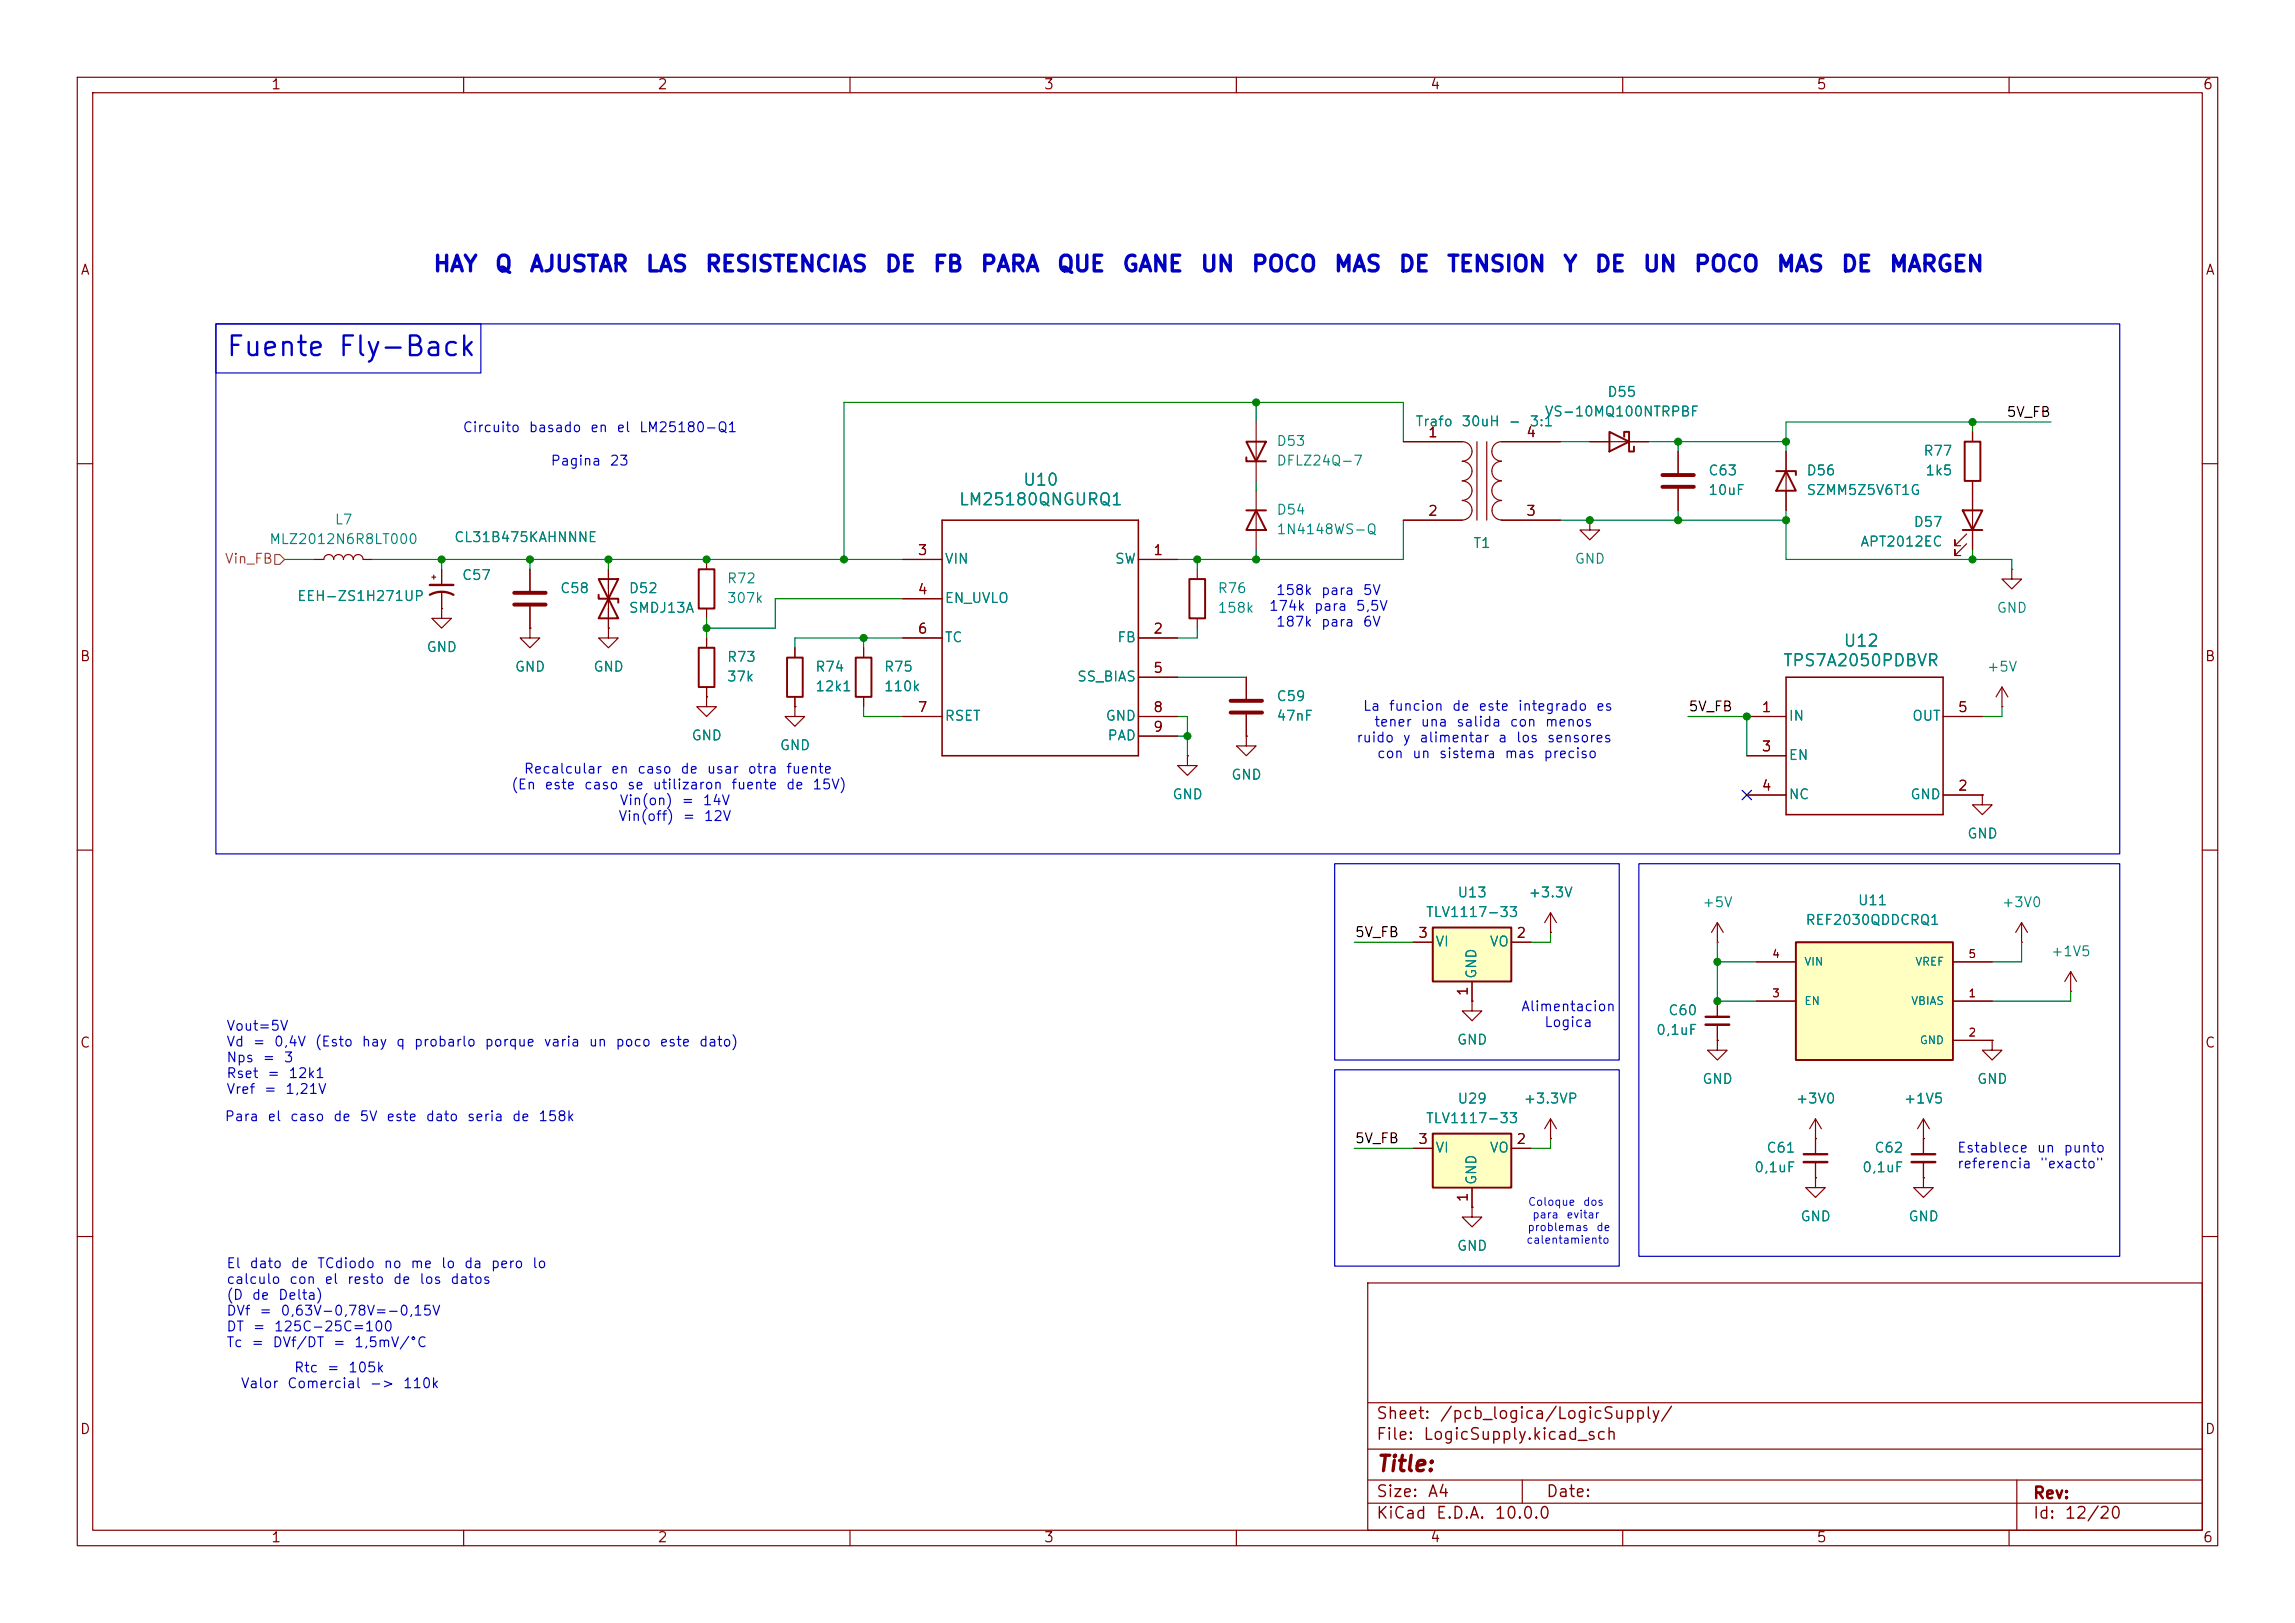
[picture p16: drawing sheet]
<svg xmlns="http://www.w3.org/2000/svg" width="297mm" height="210mm" viewBox="0 0 297 210" stroke-linecap="round" stroke-linejoin="round" font-family="sans-serif">
<defs><g id="words">
<g font-size="2.5" fill="#0000c2">
<text x="29.2" y="46.7">Fuente</text>
<text x="43.6" y="46.7">Fly-Back</text>
</g>
<g font-size="2" fill="#0000c2">
<text x="55.9" y="35.7">HAY</text>
<text x="63.9" y="35.7">Q</text>
<text x="68.4" y="35.7">AJUSTAR</text>
<text x="83.4" y="35.7">LAS</text>
<text x="91.1" y="35.7">RESISTENCIAS</text>
<text x="114.4" y="35.7">DE</text>
<text x="120.6" y="35.7">FB</text>
<text x="126.8" y="35.7">PARA</text>
<text x="136.7" y="35.7">QUE</text>
<text x="145.1" y="35.7">GANE</text>
<text x="155.2" y="35.7">UN</text>
<text x="161.8" y="35.7">POCO</text>
<text x="172.5" y="35.7">MAS</text>
<text x="180.9" y="35.7">DE</text>
<text x="187.1" y="35.7">TENSION</text>
<text x="202.2" y="35.7">Y</text>
<text x="206.3" y="35.7">DE</text>
<text x="212.5" y="35.7">UN</text>
<text x="219.1" y="35.7">POCO</text>
<text x="229.8" y="35.7">MAS</text>
<text x="238.1" y="35.7">DE</text>
<text x="244.4" y="35.7">MARGEN</text>
</g>
<text font-size="2" fill="#840000" x="178" y="190.9">Title:</text>
<g font-size="1.5" fill="#008484">
<text x="124" y="65.8">LM25180QNGURQ1</text>
<text x="132.3" y="63.2">U10</text>
<text x="230.7" y="86.6">TPS7A2050PDBVR</text>
<text x="238.5" y="84">U12</text>
</g>
<g font-size="1.5" fill="#840000">
<text x="178" y="184">Sheet:</text>
<text x="186.2" y="184">/pcb_logica/LogicSupply/</text>
<text x="178" y="186.7">File:</text>
<text x="184.1" y="186.7">LogicSupply.kicad_sch</text>
<text x="178" y="196.9">KiCad</text>
<text x="178" y="194.1">Size:</text>
<text x="184.7" y="194.1">A4</text>
<text x="185.7" y="196.9">E.D.A.</text>
<text x="193.3" y="196.9">10.0.0</text>
<text x="200" y="194.1">Date:</text>
<text x="263" y="194.3">Rev:</text>
<text x="263" y="196.9">Id:</text>
<text x="267.1" y="196.9">12/20</text>
</g>
<g font-size="1.3" fill="#840000">
<text x="35" y="11.9">1</text>
<text x="85" y="11.9">2</text>
<text x="135" y="11.9">3</text>
<text x="185" y="11.9">4</text>
<text x="235" y="11.9">5</text>
<text x="285" y="11.9">6</text>
<text x="10.3" y="35.9">A</text>
<text x="285.3" y="35.9">A</text>
<text x="184.7" y="56.9">1</text>
<text x="197.4" y="56.9">4</text>
<text x="184.7" y="67.1">2</text>
<text x="197.4" y="67.1">3</text>
<text x="118.7" y="72.1">3</text>
<text x="118.7" y="77.2">4</text>
<text x="149.2" y="72.1">1</text>
<text x="118.7" y="82.3">6</text>
<text x="149.2" y="82.3">2</text>
<text x="10.3" y="85.9">B</text>
<text x="149.2" y="87.4">5</text>
<text x="285.3" y="85.9">B</text>
<text x="118.7" y="92.5">7</text>
<text x="149.2" y="92.5">8</text>
<text x="149.2" y="95">9</text>
<text x="227.9" y="92.5">1</text>
<text x="253.3" y="92.5">5</text>
<text x="227.9" y="97.5">3</text>
<text x="227.9" y="102.6">4</text>
<text x="253.3" y="102.6">2</text>
<text x="183.4" y="121.7">3</text>
<text x="196.1" y="121.7">2</text>
<text x="190.2" y="129" transform="rotate(-90 190.2 129)">1</text>
<text x="10.3" y="135.9">C</text>
<text x="285.3" y="135.9">C</text>
<text x="183.4" y="148.3">3</text>
<text x="196.1" y="148.3">2</text>
<text x="190.2" y="155.6" transform="rotate(-90 190.2 155.6)">1</text>
<text x="10.3" y="185.9">D</text>
<text x="285.3" y="185.9">D</text>
<text x="35" y="199.9">1</text>
<text x="85" y="199.9">2</text>
<text x="135" y="199.9">3</text>
<text x="185" y="199.9">4</text>
<text x="235" y="199.9">5</text>
<text x="285" y="199.9">6</text>
</g>
<g font-size="1.3" fill="#008484">
<text x="207.9" y="51.7">D55</text>
<text x="165.1" y="58">D53</text>
<text x="183.1" y="55.5">Trafo</text>
<text x="189" y="55.5">30uH</text>
<text x="195.1" y="55.5">-</text>
<text x="197.9" y="55.5">3:1</text>
<text x="199.8" y="54.2">VS-10MQ100NTRPBF</text>
<text x="248.8" y="59.3">R77</text>
<text x="165.1" y="60.6">DFLZ24Q-7</text>
<text x="221" y="61.8">C63</text>
<text x="221" y="64.4">10uF</text>
<text x="233.7" y="64.4">SZMM5Z5V6T1G</text>
<text x="233.7" y="61.8">D56</text>
<text x="249.1" y="61.8">1k5</text>
<text x="34.8" y="70.7">MLZ2012N6R8LT000</text>
<text x="43.2" y="68.2">L7</text>
<text x="58.7" y="70.5">CL31B475KAHNNNE</text>
<text x="165.1" y="66.9">D54</text>
<text x="165.1" y="69.4">1N4148WS-Q</text>
<text x="190.6" y="71.2">T1</text>
<text x="240.7" y="71">APT2012EC</text>
<text x="247.6" y="68.5">D57</text>
<text x="59.7" y="75.4">C57</text>
<text x="72.4" y="77.1">C58</text>
<text x="81.3" y="77.1">D52</text>
<text x="94" y="75.8">R72</text>
<text x="122.2" y="73.3">VIN</text>
<text x="144.2" y="73.3">SW</text>
<text x="157.5" y="77.1">R76</text>
<text x="203.7" y="73.3">GND</text>
<text x="38.4" y="78.1">EEH-ZS1H271UP</text>
<text x="81.3" y="79.6">SMDJ13A</text>
<text x="94" y="78.3">307k</text>
<text x="122.2" y="78.3">EN_UVLO</text>
<text x="122.2" y="83.4">TC</text>
<text x="144.5" y="83.4">FB</text>
<text x="157.5" y="79.6">158k</text>
<text x="258.3" y="79.6">GND</text>
<text x="55.1" y="84.7">GND</text>
<text x="66.5" y="87.2">GND</text>
<text x="76.7" y="87.2">GND</text>
<text x="94" y="88.5">37k</text>
<text x="94" y="86">R73</text>
<text x="105.4" y="87.2">R74</text>
<text x="105.4" y="89.8">12k1</text>
<text x="114.3" y="87.2">R75</text>
<text x="114.3" y="89.8">110k</text>
<text x="139.3" y="88.5">SS_BIAS</text>
<text x="257" y="87.2">+5V</text>
<text x="122.2" y="93.6">RSET</text>
<text x="143" y="93.6">GND</text>
<text x="165.1" y="91">C59</text>
<text x="165.1" y="93.6">47nF</text>
<text x="231.4" y="93.6">IN</text>
<text x="247.4" y="93.6">OUT</text>
<text x="89.4" y="96.1">GND</text>
<text x="100.8" y="97.4">GND</text>
<text x="143.2" y="96.1">PAD</text>
<text x="159.3" y="101.2">GND</text>
<text x="231.4" y="98.7">EN</text>
<text x="151.6" y="103.7">GND</text>
<text x="231.4" y="103.7">NC</text>
<text x="247.1" y="103.7">GND</text>
<text x="254.5" y="108.8">GND</text>
<text x="184.4" y="119">TLV1117-33</text>
<text x="188.5" y="116.4">U13</text>
<text x="197.7" y="116.4">+3.3V</text>
<text x="220.2" y="117.7">+5V</text>
<text x="233.6" y="120">REF2030QDDCRQ1</text>
<text x="240.3" y="117.4">U11</text>
<text x="259" y="117.7">+3V0</text>
<text x="185.7" y="122.8">VI</text>
<text x="192.7" y="122.8">VO</text>
<text x="265.3" y="124.1">+1V5</text>
<text x="191.4" y="126.7" transform="rotate(-90 191.4 126.7)">GND</text>
<text x="215.8" y="131.7">C60</text>
<text x="188.5" y="135.5">GND</text>
<text x="214.2" y="134.2">0,1uF</text>
<text x="188.5" y="143.1">U29</text>
<text x="197.1" y="143.1">+3.3VP</text>
<text x="220.2" y="140.6">GND</text>
<text x="232.3" y="143.1">+3V0</text>
<text x="246.3" y="143.1">+1V5</text>
<text x="255.8" y="140.6">GND</text>
<text x="184.4" y="145.6">TLV1117-33</text>
<text x="185.7" y="149.5">VI</text>
<text x="192.7" y="149.5">VO</text>
<text x="228.5" y="149.5">C61</text>
<text x="242.5" y="149.5">C62</text>
<text x="191.4" y="153.4" transform="rotate(-90 191.4 153.4)">GND</text>
<text x="226.9" y="152">0,1uF</text>
<text x="240.9" y="152">0,1uF</text>
<text x="232.9" y="158.3">GND</text>
<text x="246.9" y="158.3">GND</text>
<text x="188.5" y="162.2">GND</text>
</g>
<g font-size="1.3" fill="#0000c2">
<text x="59.8" y="56.2">Circuito</text>
<text x="68.3" y="56.2">basado</text>
<text x="76.3" y="56.2">en</text>
<text x="79.7" y="56.2">el</text>
<text x="82.6" y="56.2">LM25180-Q1</text>
<text x="71.2" y="60.6">Pagina</text>
<text x="78.8" y="60.6">23</text>
<text x="165" y="77.3">158k</text>
<text x="170.9" y="77.3">para</text>
<text x="176.3" y="77.3">5V</text>
<text x="164.1" y="79.4">174k</text>
<text x="165" y="81.4">187k</text>
<text x="170" y="79.4">para</text>
<text x="170.9" y="81.4">para</text>
<text x="175.4" y="79.4">5,5V</text>
<text x="176.3" y="81.4">6V</text>
<text x="176.3" y="92.3">La</text>
<text x="177.7" y="94.3">tener</text>
<text x="179.6" y="92.3">funcion</text>
<text x="183.7" y="94.3">una</text>
<text x="187.8" y="92.3">de</text>
<text x="188.4" y="94.3">salida</text>
<text x="191.2" y="92.3">este</text>
<text x="195.3" y="94.3">con</text>
<text x="196.3" y="92.3">integrado</text>
<text x="199.8" y="94.3">menos</text>
<text x="206.5" y="92.3">es</text>
<text x="67.7" y="100.4">Recalcular</text>
<text x="79" y="100.4">en</text>
<text x="82.4" y="100.4">caso</text>
<text x="88" y="100.4">de</text>
<text x="91.4" y="100.4">usar</text>
<text x="96.7" y="100.4">otra</text>
<text x="101.6" y="100.4">fuente</text>
<text x="175.4" y="96.4">ruido</text>
<text x="178.1" y="98.4">con</text>
<text x="181.5" y="96.4">y</text>
<text x="182.7" y="98.4">un</text>
<text x="183.6" y="96.4">alimentar</text>
<text x="186.1" y="98.4">sistema</text>
<text x="193.8" y="96.4">a</text>
<text x="194.6" y="98.4">mas</text>
<text x="196.1" y="96.4">los</text>
<text x="199.7" y="98.4">preciso</text>
<text x="200.1" y="96.4">sensores</text>
<text x="66.1" y="102.5">(En</text>
<text x="70.4" y="102.5">este</text>
<text x="75.5" y="102.5">caso</text>
<text x="79.9" y="106.6">Vin(off)</text>
<text x="80.1" y="104.5">Vin(on)</text>
<text x="81.1" y="102.5">se</text>
<text x="84.4" y="102.5">utilizaron</text>
<text x="88.1" y="104.5">=</text>
<text x="88.3" y="106.6">=</text>
<text x="90.8" y="104.5">14V</text>
<text x="91" y="106.6">12V</text>
<text x="94.5" y="102.5">fuente</text>
<text x="101.6" y="102.5">de</text>
<text x="105" y="102.5">15V)</text>
<text x="196.8" y="131.2">Alimentacion</text>
<text x="29.2" y="133.7">Vout=5V</text>
<text x="29.2" y="135.7">Vd</text>
<text x="29.2" y="137.8">Nps</text>
<text x="32.6" y="135.7">=</text>
<text x="33.9" y="137.8">=</text>
<text x="35.4" y="135.7">0,4V</text>
<text x="36.6" y="137.8">3</text>
<text x="40.6" y="135.7">(Esto</text>
<text x="46.7" y="135.7">hay</text>
<text x="51.2" y="135.7">q</text>
<text x="53.5" y="135.7">probarlo</text>
<text x="62.6" y="135.7">porque</text>
<text x="70.3" y="135.7">varia</text>
<text x="76.1" y="135.7">un</text>
<text x="79.6" y="135.7">poco</text>
<text x="85.3" y="135.7">este</text>
<text x="90.4" y="135.7">dato)</text>
<text x="199.8" y="133.2">Logica</text>
<text x="29.2" y="139.8">Rset</text>
<text x="29.2" y="141.9">Vref</text>
<text x="34.1" y="141.9">=</text>
<text x="34.5" y="139.8">=</text>
<text x="36.8" y="141.9">1,21V</text>
<text x="37.2" y="139.8">12k1</text>
<text x="29" y="145.4">Para</text>
<text x="34.5" y="145.4">el</text>
<text x="37.4" y="145.4">caso</text>
<text x="43" y="145.4">de</text>
<text x="46.4" y="145.4">5V</text>
<text x="49.9" y="145.4">este</text>
<text x="55" y="145.4">dato</text>
<text x="60.3" y="145.4">seria</text>
<text x="66.2" y="145.4">de</text>
<text x="69.6" y="145.4">158k</text>
<text x="253.2" y="149.5">Establece</text>
<text x="263.5" y="149.5">un</text>
<text x="267" y="149.5">punto</text>
<text x="253.2" y="151.5">referencia</text>
<text x="263.9" y="151.5">&quot;exacto&quot;</text>
<text x="29.2" y="164.4">El</text>
<text x="29.2" y="166.5">calculo</text>
<text x="32.2" y="164.4">dato</text>
<text x="37.3" y="166.5">con</text>
<text x="37.5" y="164.4">de</text>
<text x="40.9" y="164.4">TCdiodo</text>
<text x="41.9" y="166.5">el</text>
<text x="44.8" y="166.5">resto</text>
<text x="49.6" y="164.4">no</text>
<text x="50.8" y="166.5">de</text>
<text x="53" y="164.4">me</text>
<text x="54.2" y="166.5">los</text>
<text x="57" y="164.4">lo</text>
<text x="58.2" y="166.5">datos</text>
<text x="60" y="164.4">da</text>
<text x="63.4" y="164.4">pero</text>
<text x="68.8" y="164.4">lo</text>
<text x="29.2" y="168.5">(D</text>
<text x="29.2" y="170.5">DVf</text>
<text x="29.2" y="172.6">DT</text>
<text x="32.5" y="168.5">de</text>
<text x="32.6" y="172.6">=</text>
<text x="33.5" y="170.5">=</text>
<text x="35.4" y="172.6">125C-25C=100</text>
<text x="35.9" y="168.5">Delta)</text>
<text x="36.2" y="170.5">0,63V-0,78V=-0,15V</text>
<text x="29.2" y="174.6">Tc</text>
<text x="31.1" y="179.9">Valor</text>
<text x="32.4" y="174.6">=</text>
<text x="35.2" y="174.6">DVf/DT</text>
<text x="37.1" y="179.9">Comercial</text>
<text x="38" y="177.9">Rtc</text>
<text x="42.2" y="177.9">=</text>
<text x="43" y="174.6">=</text>
<text x="45" y="177.9">105k</text>
<text x="45.7" y="174.6">1,5mV/°C</text>
<text x="47.7" y="179.9">-&gt;</text>
<text x="52.1" y="179.9">110k</text>
</g>
<g font-size="1.3">
<text x="259.6" y="54.3">5V_FB</text>
<text x="218.4" y="92.4">5V_FB</text>
<text x="175.3" y="121.6">5V_FB</text>
<text x="175.3" y="148.2">5V_FB</text>
</g>
<text font-size="1.3" fill="#848400" x="29" y="73.3">Vin_FB</text>
<g font-size="1" fill="#840000">
<text x="229.3" y="124.2">4</text>
<text x="254.7" y="124.2">5</text>
<text x="229.3" y="129.3">3</text>
<text x="254.7" y="129.3">1</text>
<text x="254.7" y="134.4">2</text>
</g>
<g font-size="1" fill="#008484">
<text x="233.4" y="125.2">VIN</text>
<text x="247.8" y="125.2">VREF</text>
<text x="233.4" y="130.3">EN</text>
<text x="247.3" y="130.3">VBIAS</text>
<text x="248.4" y="135.4">GND</text>
</g>
<g font-size="1" fill="#0000c2">
<text x="197.4" y="161.2">calentamiento</text>
<text x="197.6" y="159.5">problemas</text>
<text x="197.7" y="156.3">Coloque</text>
<text x="198.2" y="157.9">para</text>
<text x="202.6" y="157.9">evitar</text>
<text x="204.8" y="156.3">dos</text>
<text x="206.5" y="159.5">de</text>
</g>
</g></defs>
<g fill="none" stroke="#840000" stroke-width=".15">
<path d="M10 10h277v190h-277zM12 12h273v186h-273zM60 10v2M110 10v2M160 10v2M210 10v2M260 10v2M162.6 54.6v7.6M181.6 57.2h7.6a1.26 1.26 0 0 1 1.3 1.2 1.26 1.26 0 0 1-1.3 1.3M189.2 59.7a1.26 1.26 0 0 1 1.3 1.3 1.26 1.26 0 0 1-1.3 1.2 1.27 1.27 0 0 1 1.3 1.3 1.27 1.27 0 0 1-1.3 1.3M191.1 57.2v10.1M192.4 57.2v10.1"/>
<path d="M194.3 57.2a1.25 1.25 0 0 0-1.2 1.2 1.25 1.25 0 0 0 1.2 1.3M194.3 59.7a1.25 1.25 0 0 0-1.2 1.2 1.25 1.25 0 0 0 1.2 1.3M194.3 57.2h7.6M205.7 57.2h7.7M10 60h2M55.9 74.7h.5M56.1 74.4v.5M57.1 78.7v1.3h1.3l-1.3 1.3-1.2-1.3h1.2M57.1 78.7h.1M57.1 73.7v2M57.1 76.7v2M189.2 64.8a1.26 1.26 0 0 1 1.3 1.2 1.26 1.26 0 0 1-1.3 1.3h-7.6"/>
<path d="M194.3 62.2a1.25 1.25 0 0 0-1.2 1.3 1.25 1.25 0 0 0 1.2 1.2M194.3 67.3h7.6M194.3 64.8a1.26 1.26 0 0 0-1.2 1.2 1.26 1.26 0 0 0 1.2 1.3M205.7 67.3v1.3h1.3l-1.3 1.3-1.2-1.3h1.2M205.7 67.3h.1M285 60h2M78.7 81.3v1.3h1.3l-1.3 1.2-1.2-1.2h1.2M78.7 81.3h.1M91.4 90.2v1.2h1.3l-1.3 1.3-1.2-1.3h1.2M91.4 90.2h.1M91.4 82.6v1.2M91.4 88.9v1.3"/>
<path d="M102.9 91.4v1.3h1.2l-1.2 1.3-1.3-1.3h1.3M102.9 91.4h.1M102.9 83.8v1.3M102.9 90.2v1.2M111.8 83.8v1.3M111.8 90.2v1.2M153.7 97.8v1.3h1.2l-1.2 1.2-1.3-1.2h1.3M153.7 97.8h.1M161.3 95.3v1.2h1.3l-1.3 1.3-1.3-1.3h1.3M161.3 95.3h.1M161.3 87.6v2.8M161.3 92.5v2.8"/>
<path d="M10 110h2M200.7 118.1v2.6M200.7 118.1l-.8 1.3M200.7 118.1l.7 1.3M222.2 119.4v2.5M222.2 119.4l-.7 1.3M222.2 119.4l.8 1.3M285 110h2M190.5 129.5v1.3h1.3l-1.3 1.3-1.3-1.3h1.3M190.5 129.5h.1M200.7 120.7h.1M222.2 121.9h.1"/>
<path d="M222.2 134.6v1.3h1.3l-1.3 1.3-1.2-1.3h1.2M222.2 134.6h.1M222.2 129.5v2.1M222.2 132.6v2M200.7 147.3h.1M200.7 144.8l-.8 1.3M200.7 144.8l.7 1.3M200.7 144.8v2.5M234.9 147.3h.1M234.9 152.4v1.3h1.3l-1.3 1.2-1.2-1.2h1.2M234.9 152.4h.1M234.9 144.8l-.7 1.3"/>
<path d="M234.9 144.8l.8 1.3M234.9 144.8v2.5M248.9 152.4v1.3h1.3l-1.3 1.2-1.3-1.2h1.3M248.9 152.4h.1M248.9 147.3h.1M248.9 144.8l-.7 1.3M248.9 144.8l.8 1.3M248.9 144.8v4.6M248.9 150.4v2M10 160h2M177 166h108v32h-108zM285 160h2"/>
<path d="M60 198v2M110 198v2M160 198v2M177 194.5h108M177 191.5h108M177 187.5h108M177 181.5h108M197 191.5v3M210 198v2M260 198v2M261 191.5v6.5"/>
</g>
<path d="M55.6 77a3.2 3.2 0 0 1 3.1 0M55.6 75.7h3.1M220.7 131.6h3.1M247.4 149.4h3" fill="none" stroke="#840000" stroke-width=".3"/>
<path d="M220.7 132.6h3.1M247.4 150.4h3" fill="none" stroke="#840000" stroke-width=".33"/>
<path d="M161.3 59.2v.5h2.5M161.3 57.2h2.5l-1.2 2.5zM208.3 55.9l2.5 1.3-2.5 1.2zM210.2 56.5v-.6h.6v2.5h.7v-.6M90.4 83.8h2.1v5.1h-2.1zM101.9 85.1h2v5.1h-2zM110.7 85.1h2.1v5.1h-2.1z" fill="none" stroke="#840000" stroke-width=".25"/>
<path d="M159.3 92.2h4M159.3 90.7h4" fill="none" stroke="#840000" stroke-width=".51"/>
<path d="M185.4 120h10.2v7h-10.2z" fill="#ffffc2"/>
<path d="M185.4 120h10.2v7h-10.2z" fill="none" stroke="#840000" stroke-width=".25"/>
<path d="M68.6 73.7v2.8M68.6 78.5v2.8M182.9 121.9h2.5M190.5 127v2.5M195.6 121.9h2.5" fill="none" stroke="#840000" stroke-width=".15"/>
<path d="M66.5 76.7h4.1M66.5 78.2h4.1" fill="none" stroke="#840000" stroke-width=".51"/>
<path d="M185.4 146.7h10.2v7h-10.2z" fill="#ffffc2"/>
<path d="M254.3 57.2h2v5h-2zM77.5 74.9l2.5 5.1h-2.5l2.5-5.1zM77.5 77v.5h2.5v.5M90.4 73.7h2.1v5h-2.1zM153.9 74.9h2.1v5.1h-2.1zM161.3 66h2.5M162.6 66l1.2 2.6h-2.5zM229.9 61h2.5v.5M231.1 61l1.3 2.5h-2.5zM254 66h2.5l-1.2 2.6zM254 68.6h2.5M185.4 146.7h10.2v7h-10.2z" fill="none" stroke="#840000" stroke-width=".25"/>
<g fill="none" stroke="#840000" stroke-width=".15">
<path d="M217.2 58.4v2.8M231.1 58.4v7.6M255.3 55.9v1.3M40.6 72.4h1.3a.64 .64 0 0 1 .6-.6 .64 .64 0 0 1 .7 .6 .64 .64 0 0 1 .6-.6 .64 .64 0 0 1 .6 .6 .64 .64 0 0 1 .7-.6 .64 .64 0 0 1 .6 .6 .64 .64 0 0 1 .7-.6 .64 .64 0 0 1 .6 .6h1.3M78.7 73.7v7.6M91.4 72.4v1.3M91.4 78.7v1.3M116.8 72.4h5.1M116.8 77.5h5.1M147.3 72.4h5.1M154.9 73.7v1.2M162.6 63.5v7.6"/>
<path d="M217.2 63.2v2.8M254.5 70.4l-1.5 1.5v-.8v.8h.7M254.5 69.1l-1.5 1.5v-.7v.7h.7M255.3 62.2v8.9M260.3 73.7v1.2h1.3l-1.3 1.3-1.2-1.3h1.2M260.3 73.7h.1M68.6 81.3v1.3h1.2l-1.2 1.2-1.3-1.2h1.3M68.6 81.3h.1M116.8 82.6h5.1M116.8 92.7h5.1M147.3 82.6h5.1M147.3 87.6h5.1"/>
<path d="M147.3 92.7h5.1M147.3 95.3h5.1M154.9 80v1.3M226.1 92.7h5M226.1 97.8h5M251.5 92.7h5M259.1 91.4h.1M259.1 88.9l-.8 1.3M259.1 88.9l.7 1.3M259.1 88.9v2.5M226.1 102.9h5M251.5 102.9h5"/>
<path d="M256.5 102.9v1.2h1.3l-1.3 1.3-1.2-1.3h1.2M256.5 102.9h.1M268 128.3h.1M268 125.7l-.8 1.3M268 125.7l.7 1.3M268 125.7v2.6M182.9 148.6h2.5M190.5 156.2v1.3h1.3l-1.3 1.3-1.3-1.3h1.3M190.5 156.2h.1M190.5 153.7v2.5M195.6 148.6h2.5"/>
</g>
<path d="M121.9 67.3h25.4v30.5h-25.4zM231.1 87.6h20.4v17.8h-20.4z" fill="none" stroke="#840000" stroke-width=".2"/>
<path d="M215.1 63h4.1M215.1 61.5h4.1" fill="none" stroke="#840000" stroke-width=".51"/>
<path d="M232.4 121.9h20.3v15.3h-20.3z" fill="#ffffc2"/>
<path d="M232.4 121.9h20.3v15.3h-20.3z" fill="none" stroke="#840000" stroke-width=".25"/>
<g fill="none" stroke="#840000" stroke-width=".15">
<path d="M181.6 57.2h7.6M194.3 57.2h7.6M205.7 57.2h2.6M210.8 57.2h2.6M217.2 58.4v2.8M231.1 58.4v2.6M255.3 55.9v1.3M57.1 78.7h.1M57.1 73.7v2M57.1 76.7v2M68.6 73.7v2.8M68.6 78.5v2.8"/>
<path d="M78.7 73.7v2.5M78.7 78.7v2.6M116.8 72.4h5.1M116.8 77.5h5.1M147.3 72.4h5.1M181.6 67.3h7.6M194.3 67.3h7.6M217.2 63.2v2.8M231.1 63.5v2.5M255.3 62.2v3.8M255.3 68.6v2.5M68.6 81.3h.1"/>
<path d="M78.7 81.3h.1M91.4 90.2h.1M91.4 82.6v1.2M91.4 88.9v1.3M102.9 91.4h.1M102.9 83.8v1.3M102.9 90.2v1.2M111.8 83.8v1.3M111.8 90.2v1.2M116.8 82.6h5.1M116.8 92.7h5.1M147.3 82.6h5.1"/>
<path d="M147.3 87.6h5.1M147.3 92.7h5.1M147.3 95.3h5.1M153.7 97.8h.1M161.3 95.3h.1M161.3 87.6v2.8M161.3 92.5v2.8M226.1 92.7h5M226.1 97.8h5M251.5 92.7h5M226.1 102.9h5M251.5 102.9h5"/>
<path d="M256.5 102.9h.1M261.6 119.4l-.7 1.3M261.6 119.4l.8 1.3M261.6 119.4v2.5M182.9 121.9h2.5M190.5 129.5h.1M190.5 127v2.5M195.6 121.9h2.5M200.7 120.7h.1M222.2 134.6h.1M222.2 129.5v2.1M222.2 132.6v2"/>
<path d="M227.3 129.5h5.1M227.3 124.5h5.1M252.7 129.5h5.1M252.7 134.6h5.1M252.7 124.5h5.1M257.8 134.6v1.3h1.3l-1.3 1.3-1.3-1.3h1.3M257.8 134.6h.1M261.6 121.9h.1M182.9 148.6h2.5M190.5 156.2h.1M190.5 153.7v2.5M195.6 148.6h2.5"/>
<path d="M200.7 147.3h.1M234.9 147.3h.1M234.9 152.4h.1M234.9 147.3v2.1M234.9 150.4v2M248.9 152.4h.1M248.9 147.3h.1M248.9 147.3v2.1M248.9 150.4v2"/>
</g>
<path d="M233.4 149.4h3.1" fill="none" stroke="#840000" stroke-width=".3"/>
<path d="M233.4 150.4h3.1" fill="none" stroke="#840000" stroke-width=".33"/>
<path d="M35.6 71.8h.6l.6 .6-.6 .6h-.6z" fill="none" stroke="#848400" stroke-width=".15"/>
<g fill="none" stroke="#008400" stroke-width=".15">
<path d="M162.6 52.1v2.5M181.6 57.2v-5.1h-72.4v20.3M201.9 57.2h3.8M213.4 57.2h17.7M217.2 57.2v1.2M255.3 54.6v1.3M265.4 54.6h-34.3v3.8M36.8 72.4h3.8M48.3 72.4h68.5M57.1 72.4v1.3M68.6 72.4v1.3M78.7 72.4v1.3"/>
<path d="M116.8 77.5h-16.5v3.8h-8.9M154.9 72.4v1.3M162.6 62.2v1.3M162.6 71.1v1.3M181.6 67.3v5.1h-29.2M201.9 67.3h29.2M217.2 66v1.3M231.1 66v6.4h29.2v1.3M255.3 71.1v1.3M91.4 80v2.6M111.8 82.6v1.2M111.8 91.4v1.3h5"/>
<path d="M116.8 82.6h-13.9v1.2M152.4 92.7h1.3v5.1M152.4 95.3h1.3M152.4 87.6h8.9M154.9 81.3v1.3h-2.5M218.4 92.7h7.7v5.1M259.1 91.4v1.3h-2.6M175.3 121.9h7.6M200.7 120.7v1.2h-2.6M222.2 124.5h5.1M222.2 121.9v7.6h5.1M261.6 121.9v2.6h-3.8"/>
<path d="M268 128.3v1.2h-10.2M175.3 148.6h7.6M200.7 147.3v1.3h-2.6"/>
</g>
<path d="M225.5 102.3l1.2 1.2M226.7 102.3l-1.2 1.2" fill="none" stroke="#000084" stroke-width=".15"/>
<path d="M27.9 41.9h34.3v6.4h-34.3zM27.9 41.9h246.4v68.6h-246.4zM172.7 111.8h36.8v25.4h-36.8zM212.1 111.8h62.2v50.8h-62.2zM172.7 138.4h36.8v25.4h-36.8z" fill="none" stroke="#0000c2" stroke-width=".15"/>
<g fill="#008400" stroke="#008400" stroke-width=".13">
<circle cx="222.2" cy="124.5" r=".46"/>
<circle cx="226.1" cy="92.7" r=".46"/>
<circle cx="222.2" cy="129.5" r=".46"/>
<circle cx="111.8" cy="82.6" r=".46"/>
<circle cx="109.2" cy="72.4" r=".46"/>
<circle cx="91.4" cy="72.4" r=".46"/>
<circle cx="91.4" cy="81.3" r=".46"/>
<circle cx="153.7" cy="95.3" r=".46"/>
<circle cx="162.6" cy="72.4" r=".46"/>
<circle cx="154.9" cy="72.4" r=".46"/>
<circle cx="162.6" cy="52.1" r=".46"/>
<circle cx="205.7" cy="67.3" r=".46"/>
<circle cx="217.2" cy="57.2" r=".46"/>
<circle cx="231.1" cy="57.2" r=".46"/>
<circle cx="231.1" cy="67.3" r=".46"/>
<circle cx="255.3" cy="72.4" r=".46"/>
<circle cx="255.3" cy="54.6" r=".46"/>
<circle cx="217.2" cy="67.3" r=".46"/>
<circle cx="57.1" cy="72.4" r=".46"/>
<circle cx="78.7" cy="72.4" r=".46"/>
<circle cx="68.6" cy="72.4" r=".46"/>
</g>
<use href="#words"/>
</svg>
